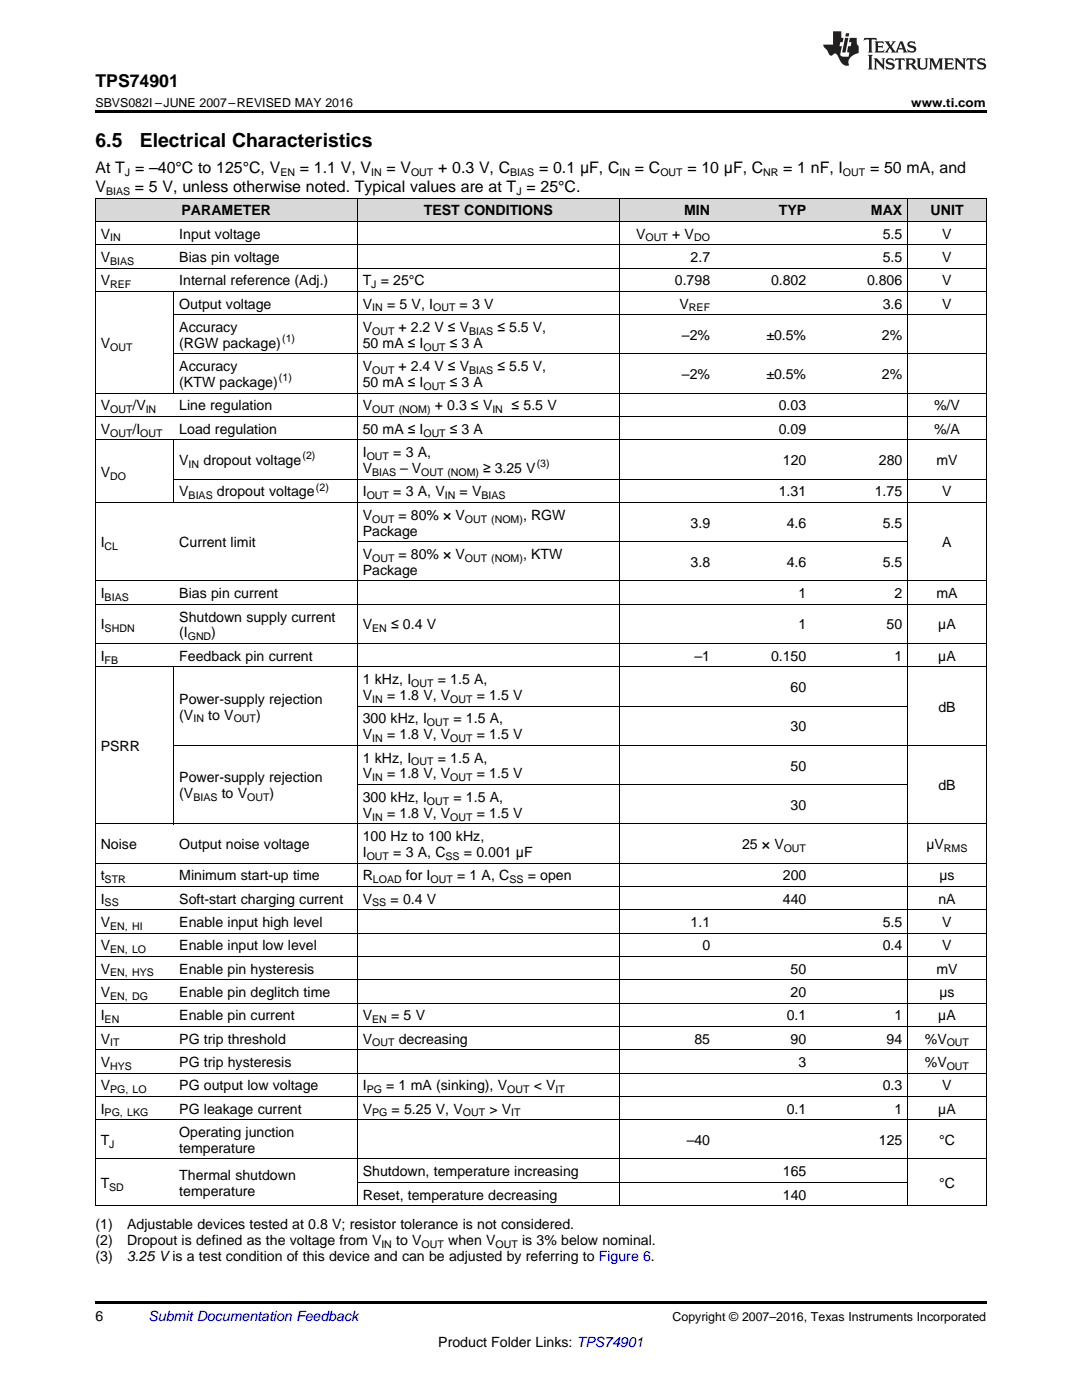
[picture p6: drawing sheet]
<svg xmlns="http://www.w3.org/2000/svg" width="216mm" height="279mm" viewBox="0 0 216 279" stroke-linecap="round" stroke-linejoin="round" font-family="sans-serif">
<defs><g id="words">
<g font-size="3.9">
<text x="19" y="29.3">6.5</text>
<text x="27.9" y="29.3">Electrical Characteristics</text>
</g>
<text font-size="3.5" x="19" y="17.3">TPS74901</text>
<g font-size="3.2">
<text x="19" y="34.4">At T = –40°C to 125°C, V</text>
<text x="59.8" y="34.4">= 1.1 V, V</text>
<text x="77.1" y="34.4">= V</text>
<text x="87.4" y="34.4">+ 0.3 V, C</text>
<text x="107.6" y="34.4">= 0.1 μF, C</text>
<text x="126.7" y="34.4">= C</text>
<text x="137.2" y="34.4">= 10 μF, C</text>
<text x="156.3" y="34.4">= 1 nF, I</text>
<text x="173.6" y="34.4">= 50 mA, and</text>
<text x="19" y="38.3">V</text>
<text x="26.9" y="38.3">= 5 V, unless otherwise noted. Typical values are at T = 25°C.</text>
</g>
<g font-size="2.8">
<text x="20.1" y="47.6">V</text>
<text x="35.8" y="47.6">Input voltage</text>
<text x="36.2" y="43">PARAMETER</text>
<text x="84.6" y="43">TEST CONDITIONS</text>
<text x="127" y="47.6">V</text>
<text x="134.1" y="47.6">+ V</text>
<text x="136.5" y="43">MIN</text>
<text x="155.4" y="43">TYP</text>
<text x="173.8" y="43">MAX</text>
<text x="176.1" y="47.6">5.5</text>
<text x="185.7" y="43">UNIT</text>
<text x="188" y="47.6">V</text>
<text x="20.1" y="52.3">V</text>
<text x="35.8" y="52.3">Bias pin voltage</text>
<text x="137.8" y="52.3">2.7</text>
<text x="176.1" y="52.3">5.5</text>
<text x="188" y="52.3">V</text>
<text x="20.1" y="56.9">V</text>
<text x="35.8" y="56.9">Internal reference (Adj.)</text>
<text x="72.4" y="56.9">T = 25°C</text>
<text x="134.7" y="56.9">0.798</text>
<text x="153.8" y="56.9">0.802</text>
<text x="173" y="56.9">0.806</text>
<text x="188" y="56.9">V</text>
<text x="35.8" y="61.6">Output voltage</text>
<text x="72.4" y="61.6">V</text>
<text x="77.2" y="61.6">= 5 V, I</text>
<text x="91.7" y="61.6">= 3 V</text>
<text x="135.6" y="61.6">V</text>
<text x="176.1" y="61.6">3.6</text>
<text x="188" y="61.6">V</text>
<text x="20.1" y="69.4">V</text>
<text x="35.8" y="66.3">Accuracy</text>
<text x="35.8" y="69.4">(RGW package)</text>
<text x="72.4" y="66.3">V</text>
<text x="72.4" y="69.4">50 mA ≤ I</text>
<text x="79.5" y="66.3">+ 2.2 V ≤ V</text>
<text x="89.8" y="69.4">≤ 3 A</text>
<text x="99.3" y="66.3">≤ 5.5 V,</text>
<text x="136.1" y="67.8">–2%</text>
<text x="152.9" y="67.8">±0.5%</text>
<text x="176" y="67.8">2%</text>
<text x="35.8" y="74.1">Accuracy</text>
<text x="35.8" y="77.3">(KTW package)</text>
<text x="72.4" y="74.1">V</text>
<text x="72.4" y="77.3">50 mA ≤ I</text>
<text x="79.5" y="74.1">+ 2.4 V ≤ V</text>
<text x="89.8" y="77.3">≤ 3 A</text>
<text x="99.3" y="74.1">≤ 5.5 V,</text>
<text x="136.1" y="75.7">–2%</text>
<text x="152.9" y="75.7">±0.5%</text>
<text x="176" y="75.7">2%</text>
<text x="20.1" y="81.9">V</text>
<text x="26.4" y="81.9">/V</text>
<text x="35.8" y="81.9">Line regulation</text>
<text x="72.4" y="81.9">V</text>
<text x="86.7" y="81.9">+ 0.3 ≤ V</text>
<text x="102.1" y="81.9">≤ 5.5 V</text>
<text x="155.4" y="81.9">0.03</text>
<text x="186.4" y="81.9">%/V</text>
<text x="20.1" y="86.6">V</text>
<text x="26.4" y="86.6">/I</text>
<text x="35.8" y="86.6">Load regulation</text>
<text x="72.4" y="86.6">50 mA ≤ I</text>
<text x="89.8" y="86.6">≤ 3 A</text>
<text x="155.4" y="86.6">0.09</text>
<text x="186.4" y="86.6">%/A</text>
<text x="20.1" y="95.1">V</text>
<text x="35.8" y="92.8">V</text>
<text x="40.6" y="92.8">dropout voltage</text>
<text x="72.4" y="91.2">I</text>
<text x="72.4" y="94.4">V</text>
<text x="78.5" y="91.2">= 3 A,</text>
<text x="79.9" y="94.4">– V</text>
<text x="96.4" y="94.4">≥ 3.25 V</text>
<text x="156.2" y="92.8">120</text>
<text x="175.4" y="92.8">280</text>
<text x="186.9" y="92.8">mV</text>
<text x="35.8" y="99.1">V</text>
<text x="43.3" y="99.1">dropout voltage</text>
<text x="72.4" y="99.1">I</text>
<text x="78.5" y="99.1">= 3 A, V</text>
<text x="91.7" y="99.1">= V</text>
<text x="155.4" y="99.1">1.31</text>
<text x="174.6" y="99.1">1.75</text>
<text x="188" y="99.1">V</text>
<text x="72.4" y="103.7">V</text>
<text x="72.4" y="106.9">Package</text>
<text x="79.5" y="103.7">= 80% × V</text>
<text x="104.4" y="103.7">, RGW</text>
<text x="137.8" y="105.3">3.9</text>
<text x="157" y="105.3">4.6</text>
<text x="176.1" y="105.3">5.5</text>
<text x="20.1" y="109.2">I</text>
<text x="35.8" y="109.2">Current limit</text>
<text x="72.4" y="111.5">V</text>
<text x="79.5" y="111.5">= 80% × V</text>
<text x="104.4" y="111.5">, KTW</text>
<text x="137.8" y="113.1">3.8</text>
<text x="157" y="113.1">4.6</text>
<text x="176.1" y="113.1">5.5</text>
<text x="188" y="109.2">A</text>
<text x="20.1" y="119.4">I</text>
<text x="35.8" y="119.4">Bias pin current</text>
<text x="72.4" y="114.7">Package</text>
<text x="159.3" y="119.4">1</text>
<text x="178.5" y="119.4">2</text>
<text x="186.9" y="119.4">mA</text>
<text x="20.1" y="125.6">I</text>
<text x="35.8" y="124">Shutdown supply current</text>
<text x="72.4" y="125.6">V</text>
<text x="78" y="125.6">≤ 0.4 V</text>
<text x="159.3" y="125.6">1</text>
<text x="176.9" y="125.6">50</text>
<text x="187.2" y="125.6">µA</text>
<text x="20.1" y="131.9">I</text>
<text x="35.8" y="127.2">(I</text>
<text x="35.8" y="131.9">Feedback pin current</text>
<text x="42.2" y="127.2">)</text>
<text x="138.6" y="131.9">–1</text>
<text x="153.8" y="131.9">0.150</text>
<text x="178.5" y="131.9">1</text>
<text x="187.2" y="131.9">µA</text>
<text x="72.4" y="136.5">1 kHz, I</text>
<text x="87.3" y="136.5">= 1.5 A,</text>
<text x="35.8" y="140.4">Power-supply rejection</text>
<text x="35.8" y="143.6">(V</text>
<text x="41.6" y="143.6">to V</text>
<text x="51.1" y="143.6">)</text>
<text x="72.4" y="139.7">V</text>
<text x="77.2" y="139.7">= 1.8 V, V</text>
<text x="95.1" y="139.7">= 1.5 V</text>
<text x="157.8" y="138.1">60</text>
<text x="187.3" y="142">dB</text>
<text x="20.1" y="149.9">PSRR</text>
<text x="72.4" y="144.4">300 kHz, I</text>
<text x="72.4" y="147.5">V</text>
<text x="77.2" y="147.5">= 1.8 V, V</text>
<text x="90.5" y="144.4">= 1.5 A,</text>
<text x="95.1" y="147.5">= 1.5 V</text>
<text x="157.8" y="145.9">30</text>
<text x="72.4" y="152.2">1 kHz, I</text>
<text x="72.4" y="155.4">V</text>
<text x="77.2" y="155.4">= 1.8 V, V</text>
<text x="87.3" y="152.2">= 1.5 A,</text>
<text x="95.1" y="155.4">= 1.5 V</text>
<text x="157.8" y="153.8">50</text>
<text x="35.8" y="156.1">Power-supply rejection</text>
<text x="35.8" y="159.3">(V</text>
<text x="44.2" y="159.3">to V</text>
<text x="53.8" y="159.3">)</text>
<text x="72.4" y="160">300 kHz, I</text>
<text x="90.5" y="160">= 1.5 A,</text>
<text x="157.8" y="161.6">30</text>
<text x="187.3" y="157.7">dB</text>
<text x="72.4" y="163.2">V</text>
<text x="72.4" y="167.9">100 Hz to 100 kHz,</text>
<text x="77.2" y="163.2">= 1.8 V, V</text>
<text x="95.1" y="163.2">= 1.5 V</text>
<text x="20.1" y="169.4">Noise</text>
<text x="35.8" y="169.4">Output noise voltage</text>
<text x="72.4" y="171">I</text>
<text x="78.5" y="171">= 3 A, C</text>
<text x="92.6" y="171">= 0.001 μF</text>
<text x="148.1" y="169.4">25 × V</text>
<text x="184.9" y="169.4">µV</text>
<text x="20.1" y="175.7">t</text>
<text x="35.8" y="175.7">Minimum start-up time</text>
<text x="72.4" y="175.7">R</text>
<text x="81" y="175.7">for I</text>
<text x="91.2" y="175.7">= 1 A, C</text>
<text x="105.3" y="175.7">= open</text>
<text x="156.2" y="175.7">200</text>
<text x="187.5" y="175.7">µs</text>
<text x="20.1" y="180.3">I</text>
<text x="20.1" y="185">V</text>
<text x="35.8" y="180.3">Soft-start charging current</text>
<text x="35.8" y="185">Enable input high level</text>
<text x="72.4" y="180.3">V</text>
<text x="77.9" y="180.3">= 0.4 V</text>
<text x="137.8" y="185">1.1</text>
<text x="156.2" y="180.3">440</text>
<text x="176.1" y="185">5.5</text>
<text x="187.3" y="180.3">nA</text>
<text x="188" y="185">V</text>
<text x="20.1" y="189.7">V</text>
<text x="35.8" y="189.7">Enable input low level</text>
<text x="140.2" y="189.7">0</text>
<text x="176.1" y="189.7">0.4</text>
<text x="188" y="189.7">V</text>
<text x="20.1" y="194.3">V</text>
<text x="35.8" y="194.3">Enable pin hysteresis</text>
<text x="157.8" y="194.3">50</text>
<text x="186.9" y="194.3">mV</text>
<text x="20.1" y="199">V</text>
<text x="20.1" y="203.6">I</text>
<text x="35.8" y="199">Enable pin deglitch time</text>
<text x="35.8" y="203.6">Enable pin current</text>
<text x="72.4" y="203.6">V</text>
<text x="78" y="203.6">= 5 V</text>
<text x="157" y="203.6">0.1</text>
<text x="157.8" y="199">20</text>
<text x="178.5" y="203.6">1</text>
<text x="187.2" y="203.6">µA</text>
<text x="187.5" y="199">µs</text>
<text x="20.1" y="208.3">V</text>
<text x="35.8" y="208.3">PG trip threshold</text>
<text x="72.4" y="208.3">V</text>
<text x="79.6" y="208.3">decreasing</text>
<text x="138.6" y="208.3">85</text>
<text x="157.8" y="208.3">90</text>
<text x="176.9" y="208.3">94</text>
<text x="184.5" y="208.3">%V</text>
<text x="20.1" y="212.9">V</text>
<text x="35.8" y="212.9">PG trip hysteresis</text>
<text x="159.3" y="212.9">3</text>
<text x="184.5" y="212.9">%V</text>
<text x="20.1" y="217.6">V</text>
<text x="35.8" y="217.6">PG output low voltage</text>
<text x="72.4" y="217.6">I</text>
<text x="77" y="217.6">= 1 mA (sinking), V</text>
<text x="106.5" y="217.6">&lt; V</text>
<text x="176.1" y="217.6">0.3</text>
<text x="188" y="217.6">V</text>
<text x="20.1" y="222.2">I</text>
<text x="35.8" y="222.2">PG leakage current</text>
<text x="35.8" y="226.9">Operating junction</text>
<text x="72.4" y="222.2">V</text>
<text x="78.1" y="222.2">= 5.25 V, V</text>
<text x="97.6" y="222.2">&gt; V</text>
<text x="157" y="222.2">0.1</text>
<text x="178.5" y="222.2">1</text>
<text x="187.2" y="222.2">µA</text>
<text x="20.1" y="228.5">T</text>
<text x="35.8" y="230.1">temperature</text>
<text x="137" y="228.5">–40</text>
<text x="175.4" y="228.5">125</text>
<text x="187.4" y="228.5">°C</text>
<text x="20.1" y="237.1">T</text>
<text x="35.8" y="235.5">Thermal shutdown</text>
<text x="35.8" y="238.7">temperature</text>
<text x="72.4" y="234.7">Shutdown, temperature increasing</text>
<text x="72.4" y="239.4">Reset, temperature decreasing</text>
<text x="156.2" y="234.7">165</text>
<text x="156.2" y="239.4">140</text>
<text x="187.4" y="237.1">°C</text>
<text x="19" y="245.3">(1)</text>
<text x="25.4" y="245.3">Adjustable devices tested at 0.8 V; resistor tolerance is not considered.</text>
<text x="19" y="248.4">(2)</text>
<text x="19" y="251.6">(3)</text>
<text x="25.3" y="251.6">3.25 Vis a test condition of this device and can be adjusted by referring to Figure 6.</text>
<text x="25.4" y="248.4">Dropout is defined as the voltage from V</text>
<text x="79.1" y="248.4">to V</text>
<text x="89.4" y="248.4">when V</text>
<text x="104.2" y="248.4">is 3% below nominal.</text>
<text x="19" y="263.6">6</text>
<text x="87.5" y="268.9">Product Folder Links: TPS74901</text>
</g>
<text font-size="2.8" fill="#0000c8" x="29.6" y="263.6">Submit Documentation Feedback</text>
<g font-size="2.5">
<text x="19" y="21.4">SBVS082I –JUNE 2007–REVISED MAY 2016</text>
<text x="181.8" y="21.4">www.ti.com</text>
<text x="134.2" y="263.6">Copyright © 2007–2016, Texas Instruments Incorporated</text>
</g>
<g font-size="2.1">
<text x="24.9" y="35.1">J</text>
<text x="56" y="35.1">EN</text>
<text x="74.1" y="35.1">IN</text>
<text x="82" y="35.1">OUT</text>
<text x="101.8" y="35.1">BIAS</text>
<text x="123.6" y="35.1">IN</text>
<text x="131.8" y="35.1">OUT</text>
<text x="152.3" y="35.1">NR</text>
<text x="168.2" y="35.1">OUT</text>
<text x="21.2" y="38.9">BIAS</text>
<text x="103" y="38.9">J</text>
<text x="22" y="48.2">IN</text>
<text x="22" y="52.8">BIAS</text>
<text x="128.8" y="48.2">OUT</text>
<text x="138.5" y="48.2">DO</text>
<text x="22" y="57.5">REF</text>
<text x="74.1" y="57.5">J</text>
<text x="74.3" y="62.2">IN</text>
<text x="86.4" y="62.2">OUT</text>
<text x="137.5" y="62.2">REF</text>
<text x="22" y="70">OUT</text>
<text x="56.3" y="68.3">(1)</text>
<text x="74.3" y="66.8">OUT</text>
<text x="84.5" y="70">OUT</text>
<text x="93.6" y="66.8">BIAS</text>
<text x="55.7" y="76.1">(1)</text>
<text x="74.3" y="74.6">OUT</text>
<text x="84.5" y="77.8">OUT</text>
<text x="93.6" y="74.6">BIAS</text>
<text x="22" y="82.5">OUT</text>
<text x="29.1" y="82.5">IN</text>
<text x="74.3" y="82.5">OUT (NOM)</text>
<text x="98.2" y="82.5">IN</text>
<text x="22" y="87.1">OUT</text>
<text x="28" y="87.1">OUT</text>
<text x="84.5" y="87.1">OUT</text>
<text x="22" y="95.7">DO</text>
<text x="37.6" y="93.4">IN</text>
<text x="60.4" y="91.7">(2)</text>
<text x="73.2" y="91.8">OUT</text>
<text x="74.3" y="95">BIAS</text>
<text x="84" y="95">OUT (NOM)</text>
<text x="107.1" y="93.3">(3)</text>
<text x="37.6" y="99.6">BIAS</text>
<text x="63" y="97.9">(2)</text>
<text x="73.2" y="99.6">OUT</text>
<text x="88.8" y="99.6">IN</text>
<text x="96.1" y="99.6">BIAS</text>
<text x="74.3" y="104.3">OUT</text>
<text x="92.7" y="104.3">OUT (NOM)</text>
<text x="20.9" y="109.8">CL</text>
<text x="74.3" y="112.1">OUT</text>
<text x="92.7" y="112.1">OUT (NOM)</text>
<text x="20.9" y="119.9">BIAS</text>
<text x="20.9" y="126.2">SHDN</text>
<text x="37.5" y="127.8">GND</text>
<text x="74.3" y="126.2">EN</text>
<text x="20.9" y="132.4">FB</text>
<text x="82.1" y="137.1">OUT</text>
<text x="74.3" y="140.3">IN</text>
<text x="89.8" y="140.3">OUT</text>
<text x="38.6" y="144.2">IN</text>
<text x="46.6" y="144.2">OUT</text>
<text x="74.3" y="148.1">IN</text>
<text x="85.2" y="144.9">OUT</text>
<text x="89.8" y="148.1">OUT</text>
<text x="74.3" y="155.9">IN</text>
<text x="82.1" y="152.8">OUT</text>
<text x="89.8" y="155.9">OUT</text>
<text x="38.6" y="159.8">BIAS</text>
<text x="49.3" y="159.8">OUT</text>
<text x="85.2" y="160.6">OUT</text>
<text x="74.3" y="163.8">IN</text>
<text x="89.8" y="163.8">OUT</text>
<text x="73.2" y="171.6">OUT</text>
<text x="88.9" y="171.6">SS</text>
<text x="156.4" y="170">OUT</text>
<text x="188.3" y="170">RMS</text>
<text x="20.9" y="176.2">STR</text>
<text x="74.4" y="176.2">LOAD</text>
<text x="85.9" y="176.2">OUT</text>
<text x="101.6" y="176.2">SS</text>
<text x="20.9" y="180.9">SS</text>
<text x="22" y="185.6">EN, HI</text>
<text x="74.3" y="180.9">SS</text>
<text x="22" y="190.2">EN, LO</text>
<text x="22" y="194.9">EN, HYS</text>
<text x="22" y="199.5">EN, DG</text>
<text x="20.9" y="204.2">EN</text>
<text x="22" y="208.8">IT</text>
<text x="74.3" y="204.2">EN</text>
<text x="74.3" y="208.8">OUT</text>
<text x="188.9" y="208.8">OUT</text>
<text x="22" y="213.5">HYS</text>
<text x="188.9" y="213.5">OUT</text>
<text x="22" y="218.2">PG, LO</text>
<text x="73.2" y="218.2">PG</text>
<text x="101.2" y="218.2">OUT</text>
<text x="110.8" y="218.2">IT</text>
<text x="20.9" y="222.8">PG, LKG</text>
<text x="74.3" y="222.8">PG</text>
<text x="92.4" y="222.8">OUT</text>
<text x="102" y="222.8">IT</text>
<text x="21.8" y="229.1">J</text>
<text x="21.8" y="237.6">SD</text>
<text x="76.1" y="249">IN</text>
<text x="84.1" y="249">OUT</text>
<text x="98.9" y="249">OUT</text>
</g>
</g></defs>
<g fill="#d8d8d8">
<path d="M19 39.6h15.7v4.6h-15.7z"/>
<path d="M34.7 39.6h36.6v4.6h-36.6z"/>
<path d="M71.3 39.6h52.3v4.6h-52.3z"/>
<path d="M123.6 39.6h19.2v4.6h-19.2z"/>
<path d="M142.8 39.6h19.2v4.6h-19.2z"/>
<path d="M162 39.6h19.2v4.6h-19.2z"/>
<path d="M181.2 39.6h15.6v4.6h-15.6z"/>
</g>
<path d="M19 22h177.8v.5h-177.8zM19 240.6l.2 .1zM71.2 240.6l.1 .1zM123.5 240.6l.1 .1zM142.7 240.6l.1 .1zM161.9 240.6l.1 .1zM181 240.6l.2 .1zM196.7 240.6l.1 .1zM19 259.7h177.8v.5h-177.8z" fill="#000"/>
<g fill="none" stroke="#000" stroke-width=".2">
<path d="M19 39.5h177.8M19.1 39.5v201.2M71.3 39.5v201.2M123.6 39.5v201.2M181.1 39.5v201.2M196.8 39.5v201.2M19 58.2h177.8M19 53.5h177.8M19 48.8h177.8M19 44.2h177.8M34.7 58.2v20.3M19 78.5h177.8"/>
<path d="M34.7 70.6h162.1M34.7 62.8h162.1M19 87.8h177.8M19 83.1h177.8M34.7 87.8v12.5M34.7 95.6h162.1M19 115.9h177.8M19 100.3h177.8M71.3 108.1h109.8M19 133.1h177.8M19 128.4h177.8M19 120.6h177.8"/>
<path d="M34.7 133.1v31.4M34.7 148.7h162.1M71.3 156.6h109.8M71.3 140.9h109.8M19 176.9h177.8M19 172.2h177.8M19 164.4h177.8M19 195.5h177.8M19 190.9h177.8M19 186.2h177.8M19 181.6h177.8M19 218.8h177.8"/>
<path d="M19 214.2h177.8M19 209.5h177.8M19 204.8h177.8M19 200.2h177.8M19 231.3h177.8M19 223.5h177.8M71.3 236h109.8M19 240.6h177.8"/>
</g>
<g fill="#231f20">
<path d="M172.5 7.6l-.1 .5 .4-.2h.6v.1v2.1l-.2 .4h.9l-.2-.4v-2.1l.1-.1h.5l.5 .2-.2-.5zM174.5 8.3l.2 .3v1.5l-.2 .4h1.8l.2-.6a1.04 1.04 0 0 1-1.3 .2v-.7h.6l.3 .2v-.6l-.3 .2h-.6v-.6l.8-.1 .4 .3-.2-.5zM176.5 8.3l.9 1.1-.9 1.1h.8l-.2-.2 .4-.7 .5 .7-.2 .2h1.5l-.2-.2 .2-.4h.9l.1 .4-.2 .2h1l-.3-.3-.7-1.9h-.5l-.9 2-.8-1 .9-1h-.8l.1 .3-.4 .5-.3-.6 .1-.2zM179.7 8.6l.4 1h-.7zM181.3 8.4a.63 .63 0 0 0-.2 .7 .63 .63 0 0 0 .6 .4l.6 .2 .1 .2a.75 .75 0 0 1-.7 .4 .75 .75 0 0 1-.6-.5l.1 .7 .1-.1a1.11 1.11 0 0 0 1.5-.6 1.13 1.13 0 0 0-1.2-.8l-.1-.4a1.04 1.04 0 0 1 1.2 .2l-.2-.5-.2 .1-.4-.2zM173.2 10.9l.2 .4v2.2l-.2 .4h1l-.3-.4v-2.2l.3-.4zM174.3 11.6l.3 .4v1.5l-.3 .4h.8l-.2-.4v-1.3l1.5 1.7v-1.9l.2-.4h-.7l.2 .4v.9l-1.1-1.3zM177 11.8a.62 .62 0 0 0-.2 .7 .62 .62 0 0 0 .6 .4l.6 .1 .1 .3a.76 .76 0 0 1-.7 .3 .76 .76 0 0 1-.7-.4l.2 .7 .1-.1a1.11 1.11 0 0 0 1.5-.6 1.13 1.13 0 0 0-1.2-.8l-.1-.4a1.04 1.04 0 0 1 1.2 .2l-.2-.6-.2 .1-.5-.1zM178.7 11.6l-.2 .6a.61 .61 0 0 1 .8-.3v1.6l-.2 .4h.9l-.2-.4v-1.6a.63 .63 0 0 1 .7 .3l-.1-.6zM180.6 11.6l.3 .4v1.5l-.3 .4h1l-.2-.2-.1-.8 .6 .2a.76 .76 0 0 0 1.2 .7l-1-1a.58 .58 0 0 0 .6-.5 .58 .58 0 0 0-.5-.6zM181.4 11.9h.1a.45 .45 0 0 1 .5 .1 .45 .45 0 0 1 .1 .5l-.8 .2zM182.9 11.6l.2 .2a2.17 2.17 0 0 0 .3 1.9 .99 .99 0 0 0 1.6-.6v-1.1l.2-.4h-.7l.2 .2a1.92 1.92 0 0 1-.2 1.8 .6 .6 0 0 1-.9-.5v-1.1l.2-.4zM185.4 11.6l.2 .4v1.5l-.2 .4h.7l-.2-.4v-1.4l.8 1.8 .8-1.8v1.4l-.2 .4h.9l-.2-.4v-1.5l.2-.4h-.8l-.6 1.5-.6-1.5zM188.4 11.6l.2 .4v1.5l-.2 .4h1.8l.1-.6a1.04 1.04 0 0 1-1.2 .1v-.6h.5l.4 .2v-.6l-.4 .2h-.5v-.7h.8l.3 .3-.1-.6zM190.5 11.6l.2 .4v1.5l-.2 .4h.7l-.2-.4v-1.3l1.5 1.7v-1.9l.2-.4h-.7l.2 .4v.9l-1.1-1.3zM192.9 11.6l-.1 .6a.61 .61 0 0 1 .7-.3l.1 1.6-.3 .4h1l-.3-.4 .1-1.6a.63 .63 0 0 1 .7 .3l-.1-.6zM195.2 11.8a.62 .62 0 0 0-.2 .7 .62 .62 0 0 0 .6 .4l.6 .1 .1 .3a.76 .76 0 0 1-.7 .3 .76 .76 0 0 1-.6-.4l.1 .7 .1-.1a1.11 1.11 0 0 0 1.6-.6 1.13 1.13 0 0 0-1.3-.8l-.1-.4a1.04 1.04 0 0 1 1.2 .2l-.1-.6-.2 .1-.5-.1z"/>
<path d="M166.2 6.3v2.6h-1.9v.4l.8 .9a.91 .91 0 0 0 1 .8 .56 .56 0 0 1 .5-.3 .56 .56 0 0 1 .5 .3l.4 .8a1.53 1.53 0 0 0 1.9 1.2 1.54 1.54 0 0 1 1-2.1l.9-.3v-1.4a1.52 1.52 0 0 1-.4-1.6h-1.3l-.2 .8h.5l-.2 .8h-.5l-.1 1v.2l.4 .1-.2 .8a1.93 1.93 0 0 1-1.6-.3l.3-1.8h-.5l.2-.8h.4l.2-.8h-.4v-1.3zM168.6 7.6l-.6 2.9h.7l.6-2.9zM168.8 6.6l-.1 .7h.6l.2-.7z"/>
</g>
<use href="#words"/>
</svg>
